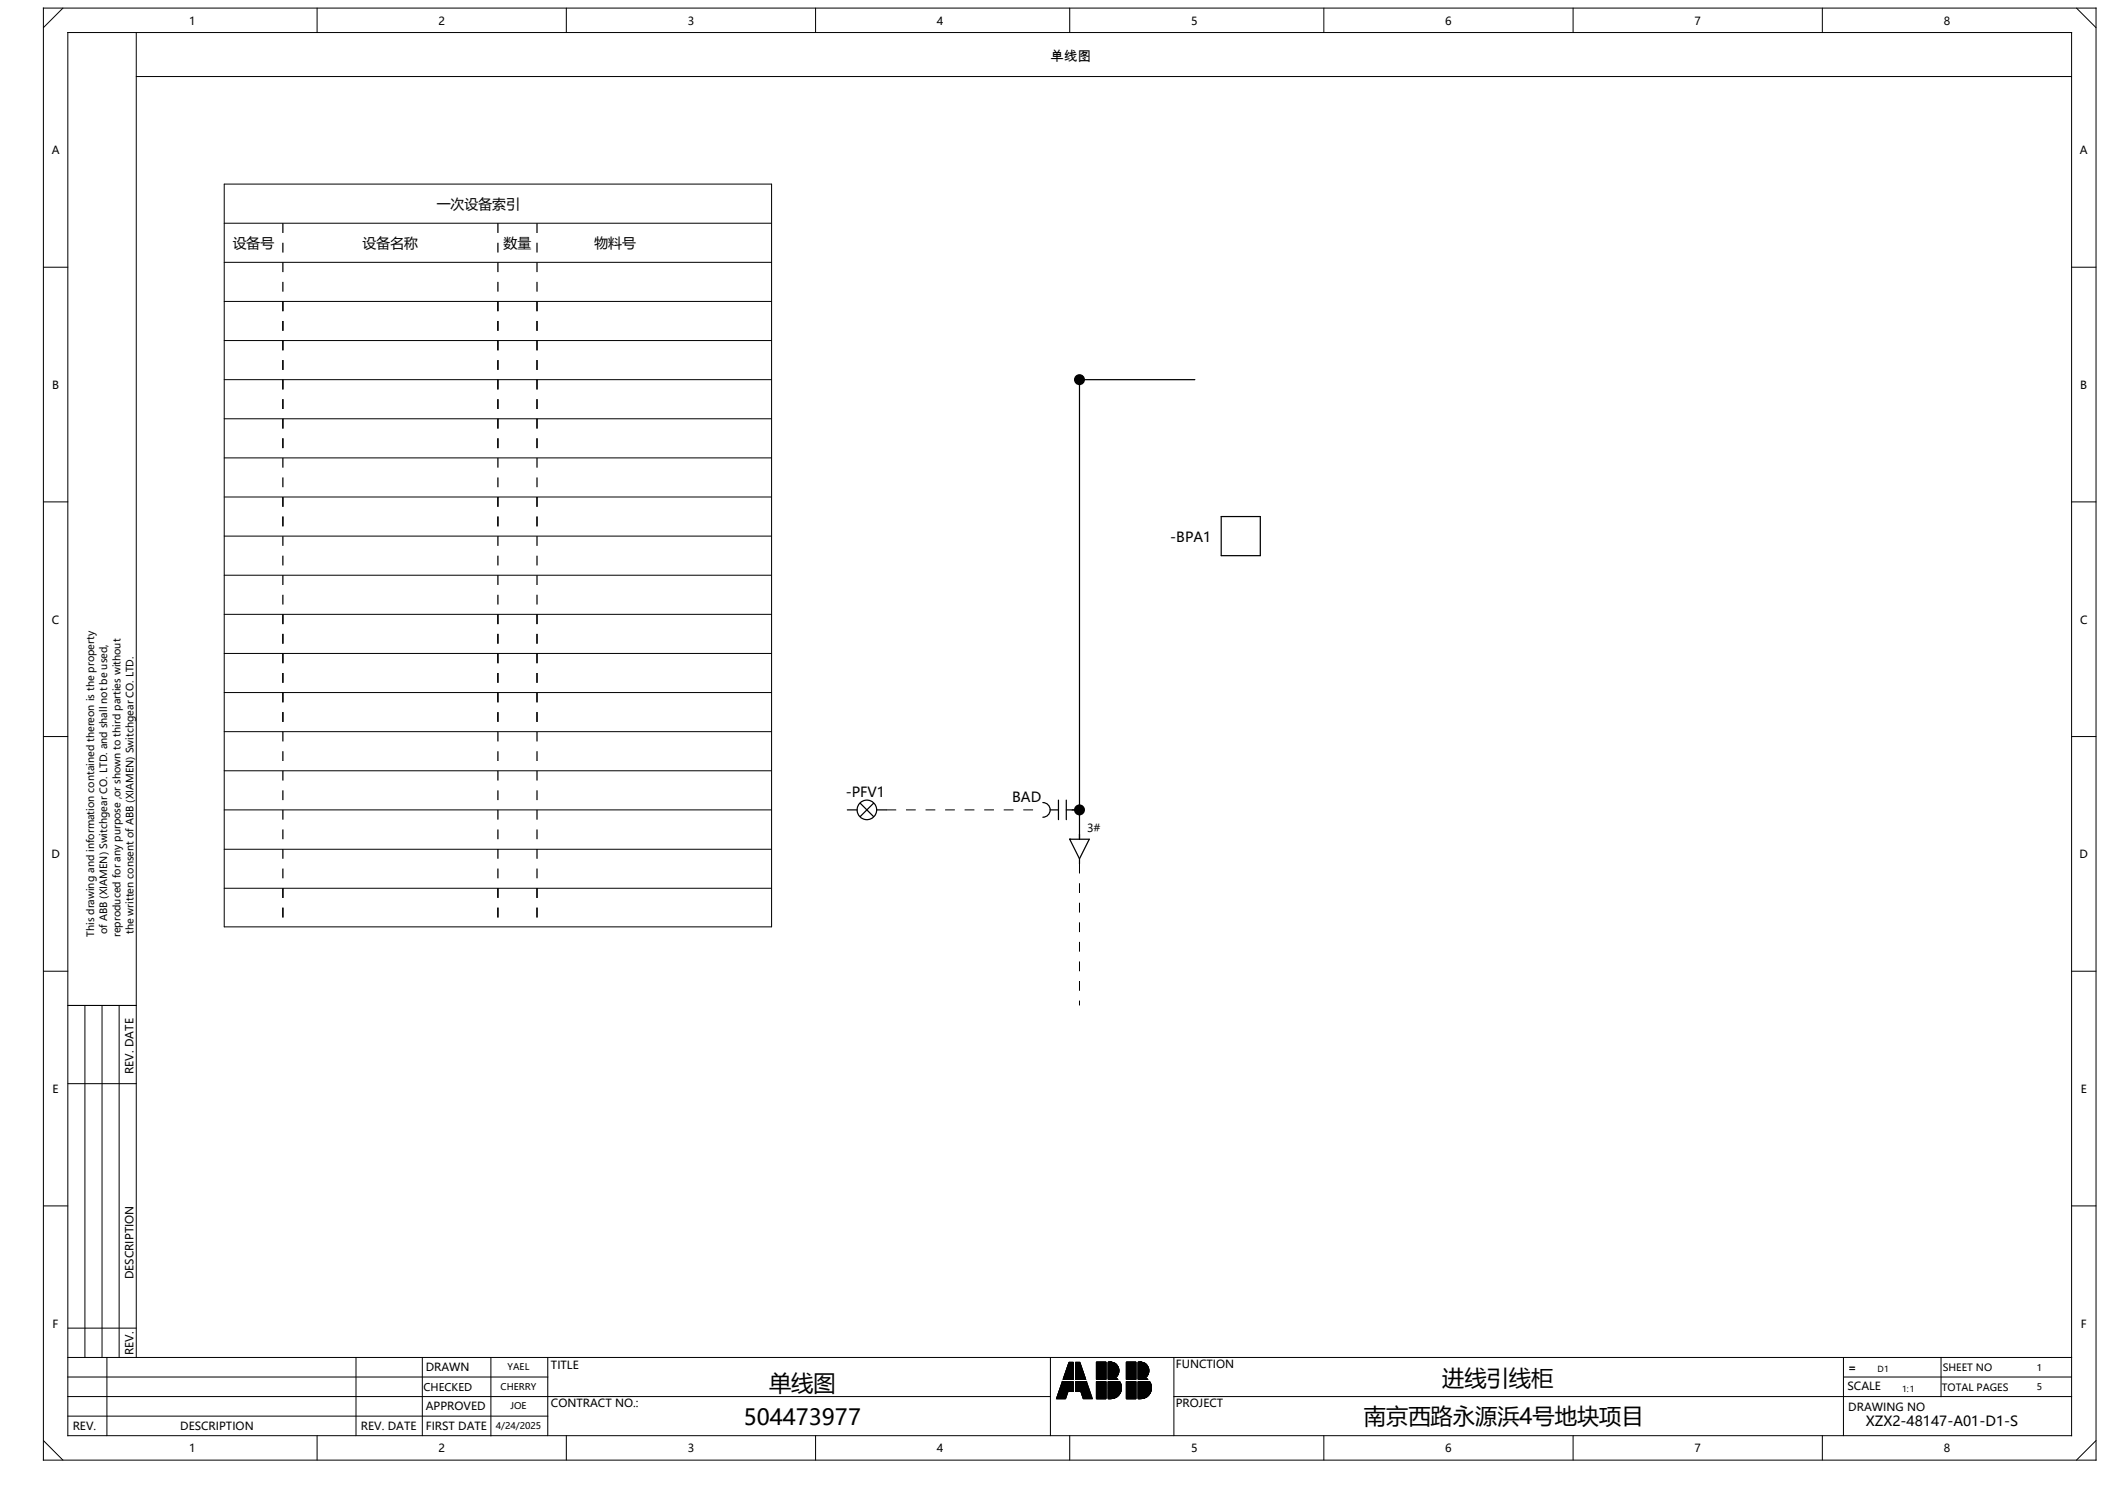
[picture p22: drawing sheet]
<svg xmlns="http://www.w3.org/2000/svg" width="297mm" height="210mm" viewBox="0 0 297 210" stroke-linecap="round" stroke-linejoin="round" font-family="sans-serif">
<defs><g id="words">
<g font-size="3.1">
<text x="108" y="195.2">单线图</text>
<text x="202.5" y="194.5">进线引线柜</text>
<text x="104.4" y="200">504473977</text>
<text x="191.5" y="199.9">南京西路永源浜4号地块项目</text>
</g>
<g font-size="2">
<text x="61.3" y="29.4">一次设备索引</text>
<text x="32.7" y="34.9">设备号</text>
<text x="50.9" y="34.9">设备名称</text>
<text x="70.7" y="34.9">数量</text>
<text x="83.5" y="34.9">物料号</text>
<text x="164.3" y="76">-BPA1</text>
<text x="118.8" y="111.8">-PFV1</text>
<text x="142.1" y="112.6">BAD</text>
<text x="262" y="200.2">XZX2-48147-A01-D1-S</text>
</g>
<text font-size="1.9" x="147.5" y="8.6">单线图</text>
<g font-size="1.6">
<text x="26.6" y="3.5">1</text>
<text x="61.6" y="3.5">2</text>
<text x="96.6" y="3.5">3</text>
<text x="131.6" y="3.5">4</text>
<text x="167.3" y="3.5">5</text>
<text x="202.9" y="3.5">6</text>
<text x="237.9" y="3.5">7</text>
<text x="272.9" y="3.5">8</text>
<text x="7.3" y="21.7">A</text>
<text x="292.1" y="21.7">A</text>
<text x="7.3" y="54.6">B</text>
<text x="292.1" y="54.6">B</text>
<text x="7.3" y="87.5">C</text>
<text x="292.1" y="87.5">C</text>
<text x="152.7" y="116.8">3#</text>
<text x="7.2" y="120.5">D</text>
<text x="292" y="120.5">D</text>
<text x="7.4" y="153.4">E</text>
<text x="18.7" y="150.7" transform="rotate(-90 18.7 150.7)">REV. DATE</text>
<text x="292.2" y="153.4">E</text>
<text x="18.7" y="179.6" transform="rotate(-90 18.7 179.6)">DESCRIPTION</text>
<text x="7.4" y="186.4">F</text>
<text x="18.7" y="190.2" transform="rotate(-90 18.7 190.2)">REV.</text>
<text x="165.1" y="192">FUNCTION</text>
<text x="292.2" y="186.4">F</text>
<text x="59.8" y="192.5">DRAWN</text>
<text x="59.8" y="198">APPROVED</text>
<text x="77.4" y="192.2">TITLE</text>
<text x="77.4" y="197.5">CONTRACT NO.:</text>
<text x="165.1" y="197.5">PROJECT</text>
<text x="259.4" y="195.1">SCALE</text>
<text x="259.6" y="192.5">=</text>
<text x="10.2" y="200.8">REV.</text>
<text x="25.3" y="200.8">DESCRIPTION</text>
<text x="26.6" y="203.9">1</text>
<text x="50.7" y="200.8">REV. DATE</text>
<text x="59.8" y="200.7">FIRST DATE</text>
<text x="61.6" y="203.9">2</text>
<text x="96.6" y="203.9">3</text>
<text x="131.6" y="203.9">4</text>
<text x="167.3" y="203.9">5</text>
<text x="202.9" y="203.9">6</text>
<text x="237.9" y="203.9">7</text>
<text x="259.6" y="198">DRAWING NO</text>
<text x="272.9" y="203.9">8</text>
</g>
<text font-size="1.5" x="59.5" y="195.2">CHECKED</text>
<g font-size="1.4">
<text x="13.2" y="131.5" transform="rotate(-90 13.2 131.5)">This drawing and information contained thereon is the property</text>
<text x="15.1" y="131.1" transform="rotate(-90 15.1 131.1)">of ABB (XIAMEN) Switchgear CO. LTD. and shall not be used,</text>
<text x="16.9" y="131.5" transform="rotate(-90 16.9 131.5)">reproduced for any purpose ,or shown to third parties without</text>
<text x="18.8" y="131.1" transform="rotate(-90 18.8 131.1)">the written consent of ABB (XIAMEN) Switchgear CO. LTD.</text>
<text x="272.7" y="195.3">TOTAL PAGES</text>
<text x="272.8" y="192.5">SHEET NO</text>
</g>
<g font-size="1.3">
<text x="70.3" y="195.1">CHERRY</text>
<text x="71.3" y="192.3">YAEL</text>
<text x="71.7" y="197.8">JOE</text>
<text x="286" y="192.4">1</text>
<text x="286" y="195.2">5</text>
<text x="69.6" y="200.6">4/24/2025</text>
</g>
<g font-size="1.2">
<text x="263.7" y="192.6">D1</text>
<text x="267.1" y="195.4">1:1</text>
</g>
</g></defs>
<g fill="none" stroke="#000" stroke-width=".14">
<path d="M6.1 1.1h288.2v203.9h-288.2zM8.8 1.1l-2.7 2.8M9.5 4.6h281.4v196.9h-281.4zM19.1 4.6v186M19.1 10.7h271.8M44.5 1.1v3.5M79.5 1.1v3.5M114.5 1.1v3.5M150.2 1.1v3.5M185.9 1.1v3.5M220.9 1.1v3.5M255.9 1.1v3.5"/>
<path d="M291.6 1.1l2.7 2.8M6.1 37.5h3.4M31.5 25.8h76.9v104.3h-76.9zM31.5 31.3h76.9M31.5 36.8h76.9M290.9 37.5h3.4M31.5 42.3h76.9M31.5 47.8h76.9M31.5 53.3h76.9M31.5 58.8h76.9M6.1 70.5h3.4M31.5 64.3h76.9"/>
<path d="M31.5 69.8h76.9M31.5 75.3h76.9M290.9 70.5h3.4M31.5 80.7h76.9M31.5 86.2h76.9M31.5 91.7h76.9M31.5 97.2h76.9M6.1 103.4h3.4M31.5 102.7h76.9M31.5 108.2h76.9M31.5 113.7h76.9M31.5 119.2h76.9"/>
<path d="M290.9 103.4h3.4M6.1 136.3h3.4M31.5 124.7h76.9M290.9 136.3h3.4M9.5 141.1h9.6M9.5 152.1h9.6M11.9 141.1v49.5M14.3 141.1v49.5M16.7 141.1v49.5M6.1 169.3h3.4M290.9 169.3h3.4M9.5 198.8h67.4"/>
<path d="M9.5 196h138M9.5 193.3h67.4M9.5 190.6h281.4M9.5 186.4h9.6M15 190.6v10.9M50 190.6v10.9M59.3 190.6v10.9M68.9 190.6v11M76.9 190.6v10.9M147.5 190.6v10.9M149.2 194l-.8 2.3h1.2l.4-1M149.2 194h1.5v1.3h-.7"/>
<path d="M149.2 194l.8 1.3M150.1 191.2h.6v2.4h-1.4zM151 191.2h.6l.9 2.4h-1.5zM152.6 194l.8 2.3h-1.3l-.3-1M152.6 194h-1.6v1.3h.8M152.6 194l-.8 1.3M154 191.2h1.3v2.4h-1.3zM154 193.9h1.3v2.4h-1.3zM155.6 194h1.6M155.6 191.2h.6M155.6 192.6h1.5M155.6 191.7h1.3"/>
<path d="M155.6 191.8h1.4M155.6 191.9h1.4M155.6 192h1.5M155.6 192.1h1.5M155.6 192.2h1.5M155.6 192.3h1.5M155.6 192.7h1.5M155.6 192.8h1.5M155.6 192.8h1.4M155.6 192.9h1.4M155.6 193h1.4M155.6 193.1h1.3"/>
<path d="M155.6 191.6h1.2M155.6 191.4h.9M155.6 191.4h1M155.6 191.5h1.1M155.6 191.3h.8M155.6 193.2h1.2M155.6 195.2h1.8M155.6 194.3h1.8M155.6 194.4h1.8M155.6 194.1h1.7M155.6 194.2h1.7M155.6 194.2h1.8"/>
<path d="M155.6 193.5h1.2M155.6 194h1.7M155.6 194.5h1.8M155.6 194.5h1.9M155.6 194.6h1.9M155.6 194.7h1.9M155.6 194.8h1.9M155.6 194.9h1.9M155.6 195h1.9M155.6 195.1h1.9M155.6 195.5h1.7M155.6 195.6h1.7"/>
<path d="M155.6 195.6h1.6M155.6 195.7h1.6M155.6 195.8h1.5M155.6 195.9h1.5M155.6 195.9h1.4M155.6 196h1.3M155.6 196.1h1.2M155.6 195.3h1.8M155.6 195.4h1.8M155.6 193.3h1.2M155.6 193.3h1.1M155.6 193.4h1"/>
<path d="M155.6 193.5h1.1M155.6 196.1h1.1M155.6 196.2h1M155.6 196.3h.8M155.6 192.4h1.5M155.6 192.5h1.5M155.9 191.2a1.2 1.2 0 0 1 1.2 .9 1.2 1.2 0 0 1-.5 1.3M155.9 191.2h.1M155.9 191.2h-.3v2.4h1.3M155.9 191.2h.3M156.2 191.2l.2 .1M156.4 191.3l.1 .1"/>
<path d="M156.4 196.3h-.5M156.5 191.4h.1M156.6 193.4l.1 .1M156.6 196.2l-.2 .1M156.6 193.4l.3 .2M156.6 191.4l.1 .1M156.7 193.3l-.1 .1M156.7 193.5h.1M156.7 196.1l-.1 .1M156.7 191.5l.1 .1M156.8 193.3h-.1M156.8 191.6l.1 .1"/>
<path d="M156.8 193.5l.1 .1M156.8 196.1h-.1M156.8 193.2v.1M156.9 191.7h.1M156.9 193.1l-.1 .1M156.9 191.7l.1 .1M156.9 196l-.1 .1M156.9 193.1h.1M157 191.8v.1M157 193l-.1 .1M157 191.9h.1M157 195.9l-.1 .1"/>
<path d="M157 192.9v.1M157 191.9l.1 .1M157 192.8v.1M157.1 192v.1M157.1 192.8h-.1M157.1 195.9h-.1M157.1 192.1h.1M157.1 192.7v.1M157.1 192.1v.1M157.1 192.6v.1M157.1 192.2v.1M157.1 192.6h.1"/>
<path d="M157.1 192.3v.1M157.1 192.5v.1M157.1 192.4h.1M157.1 192.4v.1M157.1 195.8v.1M157.2 195.7l-.1 .1M157.2 193.9a1.54 1.54 0 0 1-1.3 2.4M157.2 193.9h-1.6v2.4h.3M157.2 193.9v.1M157.2 194h.1M157.2 195.6v.1M157.3 194v.1"/>
<path d="M157.3 195.6h-.1M157.3 194.1v.1M157.3 195.5v.1M157.3 194.2h.1M157.4 195.4l-.1 .1M157.4 194.2v.1M157.4 195.4h.1M157.4 194.3v.1M157.4 195.3v.1M157.4 194.4v.1M157.4 195.2v.1M157.4 194.5h.1"/>
<path d="M157.4 195.2h.1M157.5 194.5v.1M157.5 195.1l-.1 .1M157.5 194.6v.1M157.5 195v.1M157.5 194.7h.1M157.5 194.9v.1M157.5 194.7v.1M157.5 194.9h.1M157.5 194.8v.1M158.2 191.2h1.3v2.4h-1.3zM158.2 193.9h1.3v2.4h-1.3z"/>
<path d="M159.8 194h1.6M159.8 191.2h.6M159.8 192.6h1.5M159.8 191.7h1.3M159.8 191.8h1.4M159.8 191.9h1.4M159.8 192h1.5M159.8 192.1h1.5M159.8 192.2h1.5M159.8 192.3h1.5M159.8 192.7h1.5M159.8 192.8h1.5"/>
<path d="M159.8 192.8h1.4M159.8 192.9h1.4M159.8 193h1.4M159.8 193.1h1.3M159.8 191.6h1.2M159.8 191.4h.9M159.8 191.4h1M159.8 191.5h1.1M159.8 191.3h.8M159.8 193.2h1.2M159.8 195.2h1.9M159.8 195.2h1.8"/>
<path d="M159.8 194.3h1.8M159.8 194.4h1.8M159.8 194.1h1.7M159.8 194.2h1.8M159.8 193.5h1.2M159.8 194h1.7M159.8 194.5h1.9M159.8 194.6h1.9M159.8 194.7h1.9M159.8 194.8h1.9M159.8 194.9h1.9M159.8 195h1.9"/>
<path d="M159.8 195.1h1.9M159.8 195.5h1.7M159.8 195.6h1.7M159.8 195.6h1.6M159.8 195.7h1.6M159.8 195.8h1.5M159.8 195.9h1.5M159.8 195.9h1.4M159.8 196h1.3M159.8 196.1h1.2M159.8 195.3h1.8M159.8 195.4h1.8"/>
<path d="M159.8 193.3h1.2M159.8 193.3h1.1M159.8 193.4h1M159.8 193.5h1.1M159.8 196.1h1.1M159.8 196.2h1M159.8 196.3h.8M159.8 192.4h1.5M159.8 192.5h1.5M160.1 191.2a1.2 1.2 0 0 1 1.2 .9 1.2 1.2 0 0 1-.5 1.3M160.1 191.2h.1M160.1 191.2h-.3v2.4h1.3"/>
<path d="M160.1 191.2h.3M160.4 191.2l.2 .1M160.6 191.3l.1 .1M160.6 196.3h-.4M160.7 191.4h.1M160.8 193.4l.1 .1M160.8 196.2l-.2 .1M160.8 193.4l.3 .2M160.8 191.4l.1 .1M160.9 193.3l-.1 .1M160.9 193.5h.1M160.9 196.1l-.1 .1"/>
<path d="M160.9 191.5l.1 .1M161 193.3h-.1M161 191.6l.1 .1M161 193.5l.1 .1M161 196.1h-.1M161 193.2v.1M161.1 191.7h.1M161.1 193.1l-.1 .1M161.1 191.7l.1 .1M161.1 196l-.1 .1M161.1 193.1h.1M161.2 191.8v.1"/>
<path d="M161.2 193l-.1 .1M161.2 191.9h.1M161.2 195.9l-.1 .1M161.2 192.9v.1M161.2 191.9l.1 .1M161.2 192.8v.1M161.3 192v.1M161.3 192.8h-.1M161.3 195.9h-.1M161.3 192.1h.1M161.3 192.7v.1M161.3 192.1v.1"/>
<path d="M161.3 192.6v.1M161.3 192.2v.1M161.3 192.6h.1M161.3 192.3v.1M161.3 192.5v.1M161.3 192.4h.1M161.3 192.4v.1M161.3 195.8v.1M161.4 195.7l-.1 .1M161.4 193.9a1.54 1.54 0 0 1-1.2 2.4M161.4 193.9h-1.6v2.4h.4M161.4 193.9v.1"/>
<path d="M161.4 194h.1M161.4 195.6v.1M161.5 194v.1M161.5 195.6h-.1M161.5 194.1l.1 .1M161.5 195.5v.1M161.6 194.2h.1M161.6 195.4l-.1 .1M161.6 194.2v.1M161.6 195.4h.1M161.6 194.3v.1M161.6 195.3v.1"/>
<path d="M161.6 194.4l.1 .1M161.6 195.2v.1M161.7 194.5h.1M161.7 195.2h-.1M161.7 194.5v.1M161.7 195.1v.1M161.7 194.6v.1M161.7 195v.1M161.7 194.9v.1M161.7 194.7h.1M161.7 194.9h.1M161.7 194.7v.1"/>
<path d="M161.7 194.8v.1M164.8 196h126.1M164.8 190.6v10.9M258.9 193.3h32M258.9 190.6v10.9M272.6 190.6v5.4M6.1 202.2l2.7 2.8M44.5 201.5v3.5M79.5 201.5v3.5M114.5 201.5v3.5M150.2 201.5v3.5M185.9 201.5v3.5"/>
<path d="M220.9 201.5v3.5M255.9 201.5v3.5M294.3 202.2l-2.7 2.8"/>
</g>
<g fill="#000" stroke="#000" stroke-width=".14">
<path d="M149.2 194h1.5v1.3h-.7zM149.2 194l.8 1.3-.4 1h-1.2zM150.1 191.2h.6v2.4h-1.4zM151 191.2h.6l.9 2.4h-1.5zM151 194h1.6l-.8 1.3h-.8zM152.6 194l.8 2.3h-1.3l-.3-1zM154 191.2h1.3v2.4h-1.3zM154 193.9h1.3v2.4h-1.3zM155.6 192.6h1.5zM155.6 191.7l1.4 .1zM155.6 191.8l1.4 .1zM155.6 191.9h1.4z"/>
<path d="M155.6 191.9l1.5 .1zM155.6 192l1.5 .1zM155.6 192.1h1.5zM155.6 192.1l1.5 .1zM155.6 192.2l1.5 .1zM155.6 191.7h1.3zM155.6 192.7h1.5zM155.6 192.8h1.5zM155.6 192.8h1.4zM155.6 192.9h1.4zM155.6 193h1.4zM155.6 191.6l1.3 .1z"/>
<path d="M155.6 191.4h1zM155.6 191.4l1.1 .1zM155.6 191.5l1.2 .1zM155.6 191.2h.6zM155.6 191.2l.8 .1zM155.6 191.3l.9 .1zM155.6 193.1h1.3zM155.6 195.2h1.8zM155.6 194.3l1.8 .1zM155.6 194.1l1.7 .1zM155.6 194.2h1.8zM155.6 194.2l1.8 .1z"/>
<path d="M155.6 193.5h1.2l.1 .1h-1.3zM155.6 193.9l1.6 .1zM155.6 194h1.7zM155.6 194l1.7 .1zM155.6 194.4l1.8 .1zM155.6 194.5h1.9zM155.6 194.5l1.9 .1zM155.6 194.6l1.9 .1zM155.6 194.7h1.9zM155.6 194.7l1.9 .1zM155.6 194.8h1.9zM155.6 194.9h1.9z"/>
<path d="M155.6 195h1.9zM155.6 195.1h1.9zM155.6 195.5h1.7zM155.6 195.6h1.7zM155.6 195.6h1.6zM155.6 195.7h1.6zM155.6 195.8h1.5zM155.6 195.9h1.5zM155.6 195.9h1.4zM155.6 196h1.3zM155.6 195.3h1.8zM155.6 195.4h1.8z"/>
<path d="M155.6 193.2h1.2zM155.6 193.3h1.2zM155.6 193.3h1.1zM155.6 193.4l1.1 .1zM155.6 193.5h1.2zM155.6 196.1h1.2zM155.6 196.1h1.1zM155.6 196.2h1zM155.6 196.3h.8zM155.6 192.3l1.5 .1zM155.6 192.4h1.5zM155.6 192.5h1.5z"/>
<path d="M158.2 191.2h1.3v2.4h-1.3zM158.2 193.9h1.3v2.4h-1.3zM159.8 195.2h1.9zM159.8 194h1.7zM159.8 194.3l1.8 .1zM159.8 194.2l1.8 .1zM159.8 194.2h1.8zM159.8 194.1l1.8 .1zM159.8 194l1.7 .1zM159.8 195.1h1.9zM159.8 195h1.9zM159.8 194.9h1.9z"/>
<path d="M159.8 194.8h1.9zM159.8 194.7l1.9 .1zM159.8 194.7h1.9zM159.8 194.6l1.9 .1zM159.8 194.5l1.9 .1zM159.8 194.5h1.9zM159.8 194.4l1.9 .1zM159.8 195.6h1.7zM159.8 195.5h1.7zM159.8 195.4h1.8zM159.8 195.3h1.8zM159.8 195.2h1.8z"/>
<path d="M159.8 193.1h1.3zM159.8 193.5h1.2l.1 .1h-1.3zM159.8 193.5h1.2zM159.8 193.4l1.1 .1zM159.8 193.3h1.1zM159.8 193.3h1.2zM159.8 193.2h1.2zM159.8 195.9h1.4zM159.8 196.3h.8zM159.8 196.2h1zM159.8 196.1h1.1zM159.8 196.1h1.2z"/>
<path d="M159.8 196h1.3zM159.8 193.9l1.6 .1zM159.8 195.9h1.5zM159.8 195.8h1.5zM159.8 195.7h1.6zM159.8 195.6h1.6zM159.8 191.9h1.4zM159.8 191.8l1.4 .1zM159.8 191.7l1.4 .1zM159.8 191.2l.8 .1zM159.8 191.2h.6zM159.8 191.6l1.3 .1z"/>
<path d="M159.8 191.5l1.2 .1zM159.8 191.4l1.1 .1zM159.8 191.4h1zM159.8 191.7h1.3zM159.8 191.3l.9 .1zM159.8 193h1.4zM159.8 192.9h1.4zM159.8 192.8h1.4zM159.8 192.6h1.5zM159.8 192.2l1.5 .1zM159.8 192.1l1.5 .1zM159.8 192.1h1.5z"/>
<path d="M159.8 192.3l1.5 .1zM159.8 192.5h1.5zM159.8 192.4h1.5zM159.8 192l1.5 .1zM159.8 192.7h1.5zM159.8 192.8h1.5zM159.8 191.9l1.5 .1z"/>
</g>
<g fill="none" stroke="#000" stroke-width=".17">
<path d="M151.6 54v59.7M152.3 53.3h15.5M171.5 72.5h5.5v5.5h-5.5zM119 113.7h1.4M120.8 112.7l1.9 1.9M122.7 112.7l-1.9 1.9M123.1 113.7h1.4M146.4 112.7a1.03 1.03 0 0 1 1.1 1 1.03 1.03 0 0 1-1.1 1M147.5 113.7h1.1M148.6 112.3v2.8M149.7 113.7h1.2M149.7 112.3v2.8"/>
<path d="M150.2 117.8h.1M150.2 117.8h2.8l-1.4 2.8M150.2 117.8l1.4 2.8M151.6 114.4v3.4M151.6 120.6v.6"/>
<circle cx="121.7" cy="113.7" r="1.37"/>
</g>
<g fill="none" stroke="#000" stroke-width=".17" stroke-dasharray="1.4 1.4" stroke-linecap="butt">
<path d="M39.7 36.8v5.5M39.7 31.3v5.5M69.9 31.3v98.8M75.4 31.3v98.9M39.7 42.3v5.5M39.7 47.8v5.5M39.7 53.3v5.5M39.7 58.8v5.5M69.9 47.8v5.5M69.9 53.3v5.5M69.9 58.8v5.5M69.9 42.3v5.5"/>
<path d="M75.4 47.8v5.5M75.4 53.3v5.5M75.4 58.8v5.5M75.4 42.3v5.5M39.7 64.3v5.5M39.7 69.8v5.5M39.7 75.3v5.4M69.9 69.8v5.5M75.4 69.8v5.5M39.7 80.7v5.5M39.7 86.2v5.5M39.7 91.7v5.5"/>
<path d="M39.7 97.2v5.5M69.9 86.2v5.5M69.9 91.7v5.5M69.9 97.2v5.5M75.4 86.2v5.5M75.4 91.7v5.5M75.4 97.2v5.5M39.7 102.7v5.5M39.7 108.2v5.5M39.7 113.7v16.5M39.7 124.7v5.5M69.9 124.7v5.5"/>
<path d="M75.4 124.7v5.5"/>
</g>
<g fill="#000">
<circle cx="151.6" cy="53.3" r=".77"/>
<circle cx="151.6" cy="113.7" r=".77"/>
</g>
<path d="M124.5 113.7h21.9M151.6 121.2v19.9" fill="none" stroke="#000" stroke-width=".14" stroke-dasharray="1.4 1.4" stroke-linecap="butt"/>
<use href="#words"/>
</svg>
